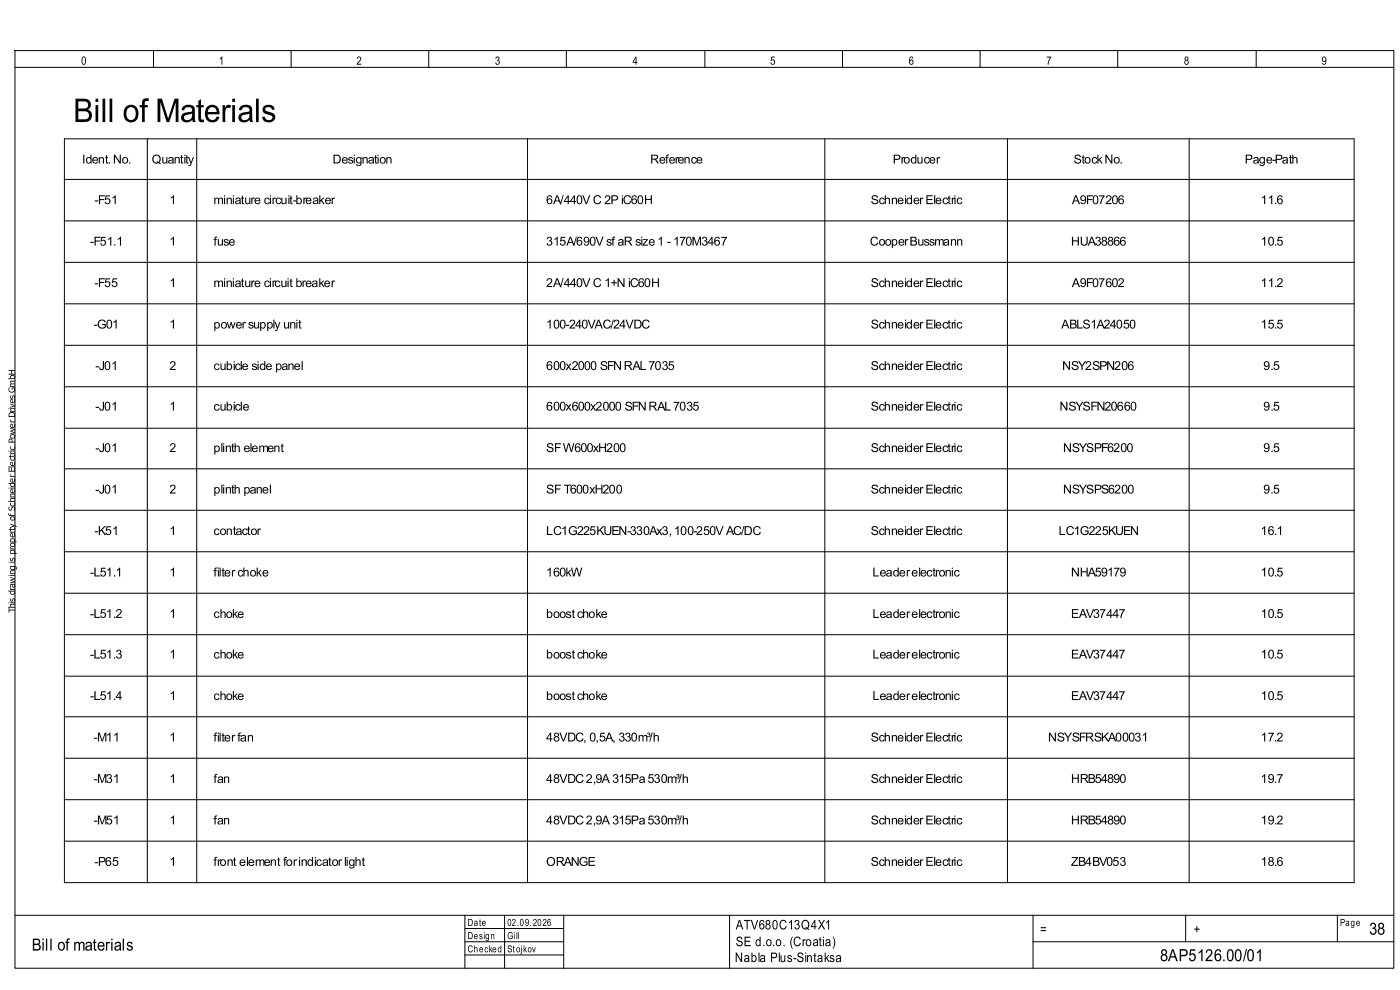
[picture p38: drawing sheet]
<svg xmlns="http://www.w3.org/2000/svg" width="420mm" height="297mm" viewBox="0 0 420 297" stroke-linecap="round" stroke-linejoin="round" font-family="sans-serif">
<defs><g id="words">
<text font-size="9.8" x="22" y="36.6">Bill of Materials</text>
<g font-size="5">
<text x="410.6" y="280.3">38</text>
<text x="9.5" y="285">Bill of materials</text>
<text x="347.9" y="288.2">8AP5126.00/01</text>
</g>
<g font-size="4">
<text x="220.7" y="278.7">ATV680C13Q4X1</text>
<text x="311.9" y="280">=</text>
<text x="358" y="280">+</text>
<text x="220.7" y="283.7">SE d.o.o. (Croatia)</text>
<text x="220.4" y="288.5">Nabla Plus-Sintaksa</text>
</g>
<g font-size="3.7">
<text x="24.6" y="49">Ident.No.</text>
<text x="45.5" y="49">Quantity</text>
<text x="99.7" y="49">Designation</text>
<text x="195" y="49">Reference</text>
<text x="267.8" y="49">Producer</text>
<text x="322" y="49">StockNo.</text>
<text x="373.3" y="49">Page-Path</text>
<text x="28.3" y="61.2">-F51</text>
<text x="50.8" y="61.2">1</text>
<text x="64" y="61.2">miniature circuit-breaker</text>
<text x="163.8" y="61.2">6A/440V C 2P iC60H</text>
<text x="261.1" y="61.2">SchneiderElectric</text>
<text x="321.5" y="61.2">A9F07206</text>
<text x="378.1" y="61.2">11.6</text>
<text x="27" y="73.6">-F51.1</text>
<text x="50.8" y="73.6">1</text>
<text x="64" y="73.6">fuse</text>
<text x="163.8" y="73.6">315A/690V sf aR size1 -170M3467</text>
<text x="260.9" y="73.6">CooperBussmann</text>
<text x="321.2" y="73.6">HUA38866</text>
<text x="378.1" y="73.6">10.5</text>
<text x="28.3" y="86.1">-F55</text>
<text x="50.8" y="86.1">1</text>
<text x="64" y="86.1">miniature circuit breaker</text>
<text x="163.8" y="86.1">2A/440V C 1+N iC60H</text>
<text x="261.1" y="86.1">SchneiderElectric</text>
<text x="321.5" y="86.1">A9F07602</text>
<text x="378.1" y="86.1">11.2</text>
<text x="28" y="98.5">-G01</text>
<text x="50.8" y="98.5">1</text>
<text x="64" y="98.5">powersupply unit</text>
<text x="163.8" y="98.5">100-240VAC/24VDC</text>
<text x="261.1" y="98.5">SchneiderElectric</text>
<text x="318.3" y="98.5">ABLS1A24050</text>
<text x="378.1" y="98.5">15.5</text>
<text x="28.6" y="110.9">-J01</text>
<text x="50.8" y="110.9">2</text>
<text x="64" y="110.9">cubicle side panel</text>
<text x="163.8" y="110.9">600x2000 SFNRAL7035</text>
<text x="261.1" y="110.9">SchneiderElectric</text>
<text x="318.6" y="110.9">NSY2SPN206</text>
<text x="378.9" y="110.9">9.5</text>
<text x="28.6" y="123.1">-J01</text>
<text x="50.8" y="123.1">1</text>
<text x="64" y="123.1">cubicle</text>
<text x="163.8" y="123.1">600x600x2000 SFNRAL7035</text>
<text x="261.1" y="123.1">SchneiderElectric</text>
<text x="317.8" y="123.1">NSYSFN20660</text>
<text x="378.9" y="123.1">9.5</text>
<text x="28.6" y="135.6">-J01</text>
<text x="50.8" y="135.6">2</text>
<text x="64" y="135.6">plinth element</text>
<text x="163.8" y="135.6">SFW600xH200</text>
<text x="261.1" y="135.6">SchneiderElectric</text>
<text x="318.8" y="135.6">NSYSPF6200</text>
<text x="378.9" y="135.6">9.5</text>
<text x="28.6" y="148">-J01</text>
<text x="50.8" y="148">2</text>
<text x="64" y="148">plinth panel</text>
<text x="163.8" y="148">SF T600xH200</text>
<text x="261.1" y="148">SchneiderElectric</text>
<text x="318.8" y="148">NSYSPS6200</text>
<text x="378.9" y="148">9.5</text>
<text x="28.3" y="160.4">-K51</text>
<text x="50.8" y="160.4">1</text>
<text x="64" y="160.4">contactor</text>
<text x="163.8" y="160.4">LC1G225KUEN-330Ax3,100-250V AC/DC</text>
<text x="261.1" y="160.4">SchneiderElectric</text>
<text x="317.5" y="160.4">LC1G225KUEN</text>
<text x="378.1" y="160.4">16.1</text>
<text x="27" y="172.9">-L51.1</text>
<text x="50.8" y="172.9">1</text>
<text x="64" y="172.9">filterchoke</text>
<text x="163.8" y="172.9">160kW</text>
<text x="261.7" y="172.9">Leaderelectronic</text>
<text x="321.2" y="172.9">NHA59179</text>
<text x="378.1" y="172.9">10.5</text>
<text x="27" y="185.3">-L51.2</text>
<text x="50.8" y="185.3">1</text>
<text x="64" y="185.3">choke</text>
<text x="163.8" y="185.3">boostchoke</text>
<text x="261.7" y="185.3">Leaderelectronic</text>
<text x="321.2" y="185.3">EAV37447</text>
<text x="378.1" y="185.3">10.5</text>
<text x="27" y="197.5">-L51.3</text>
<text x="50.8" y="197.5">1</text>
<text x="64" y="197.5">choke</text>
<text x="163.8" y="197.5">boostchoke</text>
<text x="261.7" y="197.5">Leaderelectronic</text>
<text x="321.2" y="197.5">EAV37447</text>
<text x="378.1" y="197.5">10.5</text>
<text x="27" y="209.9">-L51.4</text>
<text x="50.8" y="209.9">1</text>
<text x="64" y="209.9">choke</text>
<text x="163.8" y="209.9">boostchoke</text>
<text x="261.7" y="209.9">Leaderelectronic</text>
<text x="321.2" y="209.9">EAV37447</text>
<text x="378.1" y="209.9">10.5</text>
<text x="28" y="222.3">-M11</text>
<text x="50.8" y="222.3">1</text>
<text x="64" y="222.3">filterfan</text>
<text x="163.8" y="222.3">48VDC, 0,5A, 330m³/h</text>
<text x="261.1" y="222.3">SchneiderElectric</text>
<text x="314.3" y="222.3">NSYSFRSKA00031</text>
<text x="378.1" y="222.3">17.2</text>
<text x="28" y="234.8">-M31</text>
<text x="50.8" y="234.8">1</text>
<text x="64" y="234.8">fan</text>
<text x="163.8" y="234.8">48VDC2,9A 315Pa530m³/h</text>
<text x="261.1" y="234.8">SchneiderElectric</text>
<text x="321.2" y="234.8">HRB54890</text>
<text x="378.1" y="234.8">19.7</text>
<text x="28" y="247.2">-M51</text>
<text x="50.8" y="247.2">1</text>
<text x="64" y="247.2">fan</text>
<text x="163.8" y="247.2">48VDC2,9A 315Pa530m³/h</text>
<text x="261.1" y="247.2">SchneiderElectric</text>
<text x="321.2" y="247.2">HRB54890</text>
<text x="378.1" y="247.2">19.2</text>
<text x="28.3" y="259.6">-P65</text>
<text x="50.8" y="259.6">1</text>
<text x="64" y="259.6">front element forindicatorlight</text>
<text x="163.8" y="259.6">ORANGE</text>
<text x="261.1" y="259.6">SchneiderElectric</text>
<text x="321.2" y="259.6">ZB4BV053</text>
<text x="378.1" y="259.6">18.6</text>
</g>
<g font-size="3.4">
<text x="24.3" y="19.4">0</text>
<text x="65.6" y="19.4">1</text>
<text x="106.9" y="19.4">2</text>
<text x="148.4" y="19.4">3</text>
<text x="189.7" y="19.4">4</text>
<text x="231" y="19.4">5</text>
<text x="272.5" y="19.4">6</text>
<text x="313.8" y="19.4">7</text>
<text x="355.1" y="19.4">8</text>
<text x="396.3" y="19.4">9</text>
</g>
<g font-size="2.9">
<text x="140.2" y="277.6">Date</text>
<text x="140.2" y="281.6">Design</text>
<text x="152.1" y="277.6">02.09.2026</text>
<text x="152.1" y="281.6">Gill</text>
<text x="401.9" y="277.6">Page</text>
<text x="140.2" y="285.6">Checked</text>
<text x="152.1" y="285.6">Stojkov</text>
</g>
<text font-size="2.6" x="4.5" y="183.7" transform="rotate(-90 4.5 183.7)">This drawing is property of Schneider Electric Power Drives GmbH</text>
</g></defs>
<g fill="none" stroke="#000" stroke-width=".3">
<path d="M4.5 15.2h413.5v275.1h-413.5zM46 15.2v5M87.3 15.2v5M128.6 15.2v5M169.9 15.2v5M211.4 15.2v5M252.7 15.2v5M294 15.2v5M335.2 15.2v5M376.8 15.2v5M4.5 20.2h413.5M19.3 41.6h386.8v223.1h-386.8z"/>
<path d="M19.3 53.8h386.8M44.2 41.6v223.1M59 41.6v223.1M158.2 41.6v223.1M247.4 41.6v223.1M302.2 41.6v223.1M356.7 41.6v223.1M19.3 66.2h386.8M19.3 78.7h386.8M19.3 91.1h386.8M19.3 103.5h386.8M19.3 116h386.8"/>
<path d="M19.3 128.4h386.8M19.3 140.6h386.8M19.3 153h386.8M19.3 165.5h386.8M19.3 177.9h386.8M19.3 190.3h386.8M19.3 202.8h386.8M19.3 214.9h386.8M19.3 227.4h386.8M19.3 239.8h386.8M19.3 252.2h386.8M4.5 274.5h413.5"/>
<path d="M139.4 274.5v15.8M139.4 278.4h29.7M151.3 274.5v15.8M169.1 274.5v15.8M218.8 274.5v15.8M309.8 274.5v15.8M355.6 274.5v7.9M401.1 274.5v7.9M139.4 282.4h29.7M139.4 286.4h29.7M309.8 282.4h108.2"/>
</g>
<use href="#words"/>
</svg>
